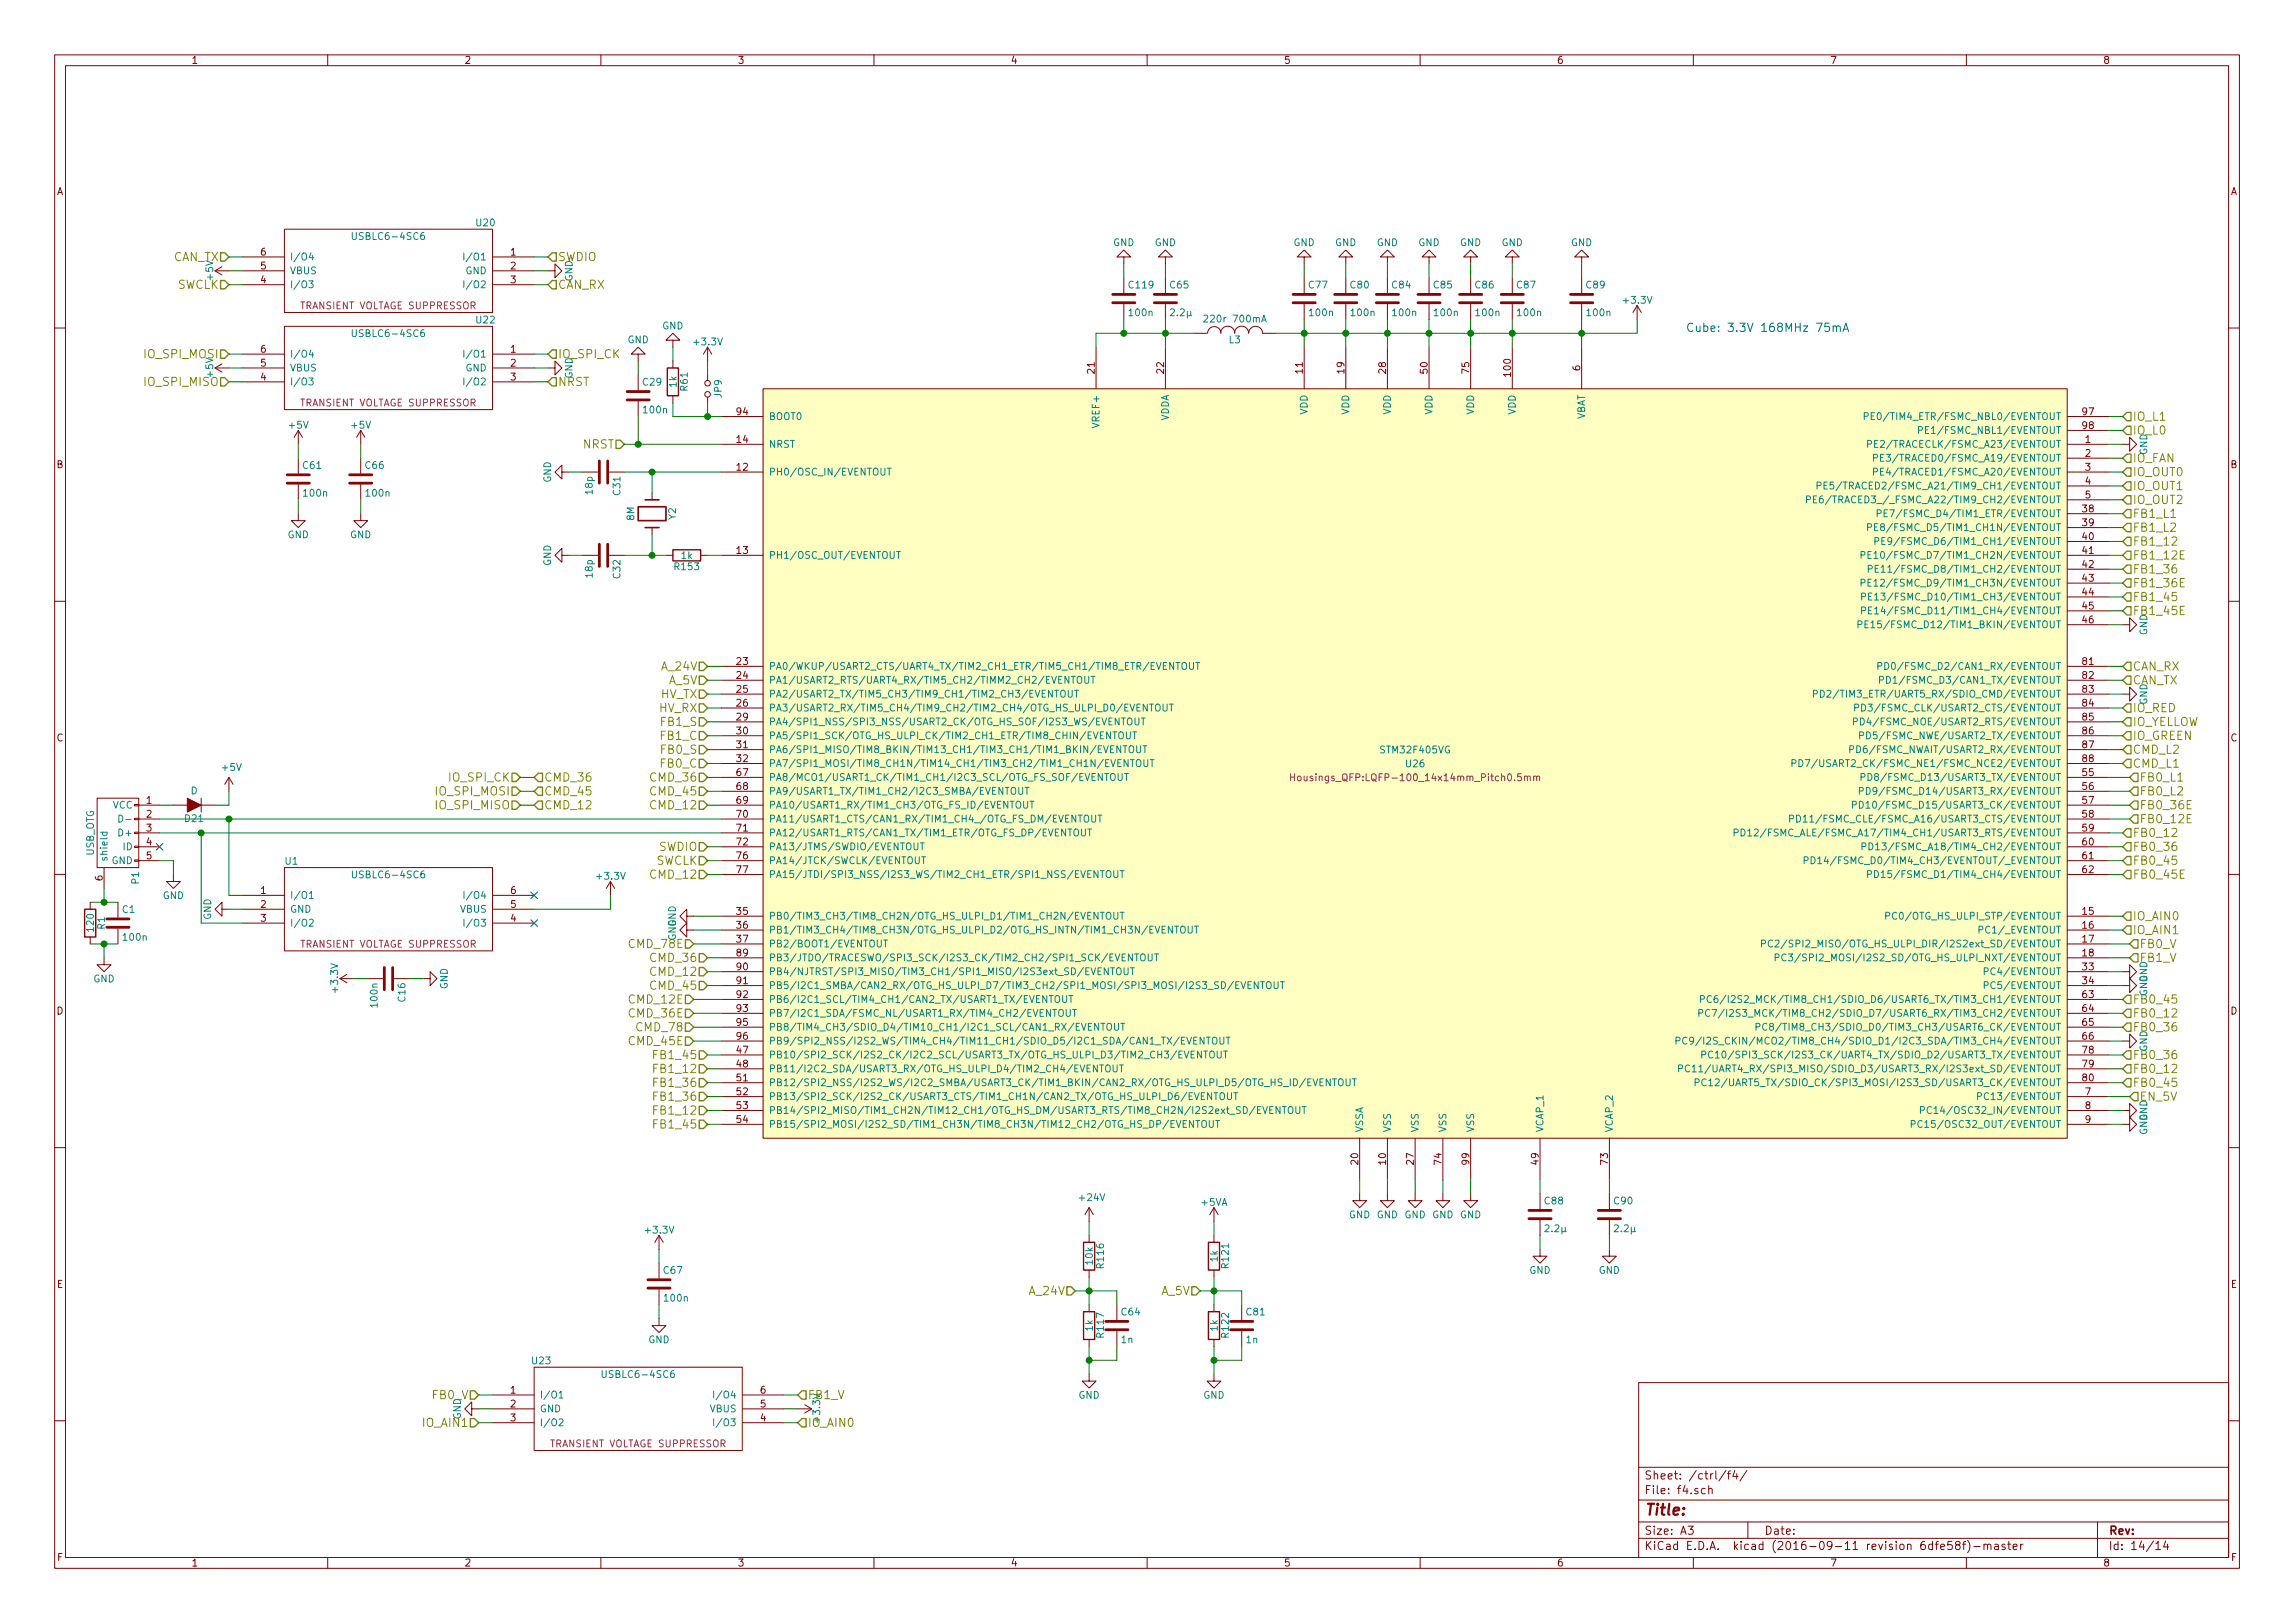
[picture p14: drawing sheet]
EESchema Schematic File Version 2
LIBS:transistors
LIBS:stm32
LIBS:conn
LIBS:power
LIBS:74xgxx
LIBS:74xx
LIBS:ac-dc
LIBS:actel
LIBS:adc-dac
LIBS:Altera
LIBS:analog_devices
LIBS:analog_switches
LIBS:atmel
LIBS:audio
LIBS:brooktre
LIBS:cmos_ieee
LIBS:cmos4000
LIBS:contrib
LIBS:cypress
LIBS:dc-dc
LIBS:device
LIBS:digital-audio
LIBS:diode
LIBS:display
LIBS:dsp
LIBS:elec-unifil
LIBS:ESD_Protection
LIBS:ftdi
LIBS:gennum
LIBS:graphic
LIBS:hc11
LIBS:intel
LIBS:interface
LIBS:ir
LIBS:Lattice
LIBS:linear
LIBS:logo
LIBS:maxim
LIBS:memory
LIBS:microchip_dspic33dsc
LIBS:microchip_pic10mcu
LIBS:microchip_pic12mcu
LIBS:microchip_pic16mcu
LIBS:microchip_pic18mcu
LIBS:microchip_pic32mcu
LIBS:microchip
LIBS:microcontrollers
LIBS:motor_drivers
LIBS:motorola
LIBS:msp430
LIBS:nordicsemi
LIBS:nxp_armmcu
LIBS:onsemi
LIBS:opto
LIBS:Oscillators
LIBS:philips
LIBS:Power_Management
LIBS:powerint
LIBS:pspice
LIBS:references
LIBS:regul
LIBS:relays
LIBS:rfcom
LIBS:sensors
LIBS:silabs
LIBS:siliconi
LIBS:stm8
LIBS:supertex
LIBS:switches
LIBS:texas
LIBS:transf
LIBS:ttl_ieee
LIBS:valves
LIBS:video
LIBS:Xicor
LIBS:xilinx
LIBS:Zilog
LIBS:stmbl_4.0-cache
EELAYER 25 0
EELAYER END
$Descr A3 16535 11693
encoding utf-8
Sheet 14 14
Title ""
Date ""
Rev ""
Comp ""
Comment1 ""
Comment2 ""
Comment3 ""
Comment4 ""
$EndDescr
$Comp
L STM32F405VG U26
U 1 1
P 10200 5500
F 0 "U26" H 10200 5500 50  0000 C CNN
F 1 "STM32F405VG" H 10200 5600 50  0000 C CNN
F 2 "Housings_QFP:LQFP-100_14x14mm_Pitch0.5mm" H 10200 5400 50  0000 C CNN
F 3 "" H 10200 5500 50  0000 C CNN
	1    10200 5500
	1    0    0    -1  
$EndComp
Text HLabel 5100 6300 0    60   Input ~ 0
CMD_12
Text HLabel 3750 5800 0    60   Input ~ 0
IO_SPI_MISO
Text HLabel 5100 5800 0    60   Input ~ 0
CMD_12
Text HLabel 5100 5600 0    60   Input ~ 0
CMD_36
Text HLabel 3750 5600 0    60   Input ~ 0
IO_SPI_CK
Text HLabel 3750 5700 0    60   Input ~ 0
IO_SPI_MOSI
Text HLabel 5100 5700 0    60   Input ~ 0
CMD_45
Text HLabel 15300 7300 2    60   Input ~ 0
FB0_12
Text HLabel 15300 6100 2    60   Input ~ 0
FB0_36
Text HLabel 15300 7600 2    60   Input ~ 0
FB0_36
Text HLabel 15300 7400 2    60   Input ~ 0
FB0_36
Text HLabel 15300 7200 2    60   Input ~ 0
FB0_45
Text HLabel 15300 7800 2    60   Input ~ 0
FB0_45
Text HLabel 5100 8000 0    60   Input ~ 0
FB1_12
Text HLabel 5100 7700 0    60   Input ~ 0
FB1_12
Text HLabel 5100 7800 0    60   Input ~ 0
FB1_36
Text HLabel 5100 7900 0    60   Input ~ 0
FB1_36
Text HLabel 5100 8100 0    60   Input ~ 0
FB1_45
Text HLabel 5100 7600 0    60   Input ~ 0
FB1_45
Text HLabel 5100 5000 0    60   Input ~ 0
HV_TX
Text HLabel 5100 5100 0    60   Input ~ 0
HV_RX
$Comp
L Crystal Y2
U 1 1
P 4700 3700
F 0 "Y2" H 4700 3850 50  0000 C CNN
F 1 "8M" H 4700 3550 50  0000 C CNN
F 2 "stmbl:Crystal_SMD_0603_4Pads" H 4700 3700 60  0001 C CNN
F 3 "" H 4700 3700 60  0000 C CNN
	1    4700 3700
	0    1    1    0   
$EndComp
$Comp
L C C31
U 1 1
P 4350 3400
F 0 "C31" H 4375 3500 50  0000 L CNN
F 1 "18p" H 4375 3300 50  0000 L CNN
F 2 "stmbl:C_0603" H 4388 3250 30  0001 C CNN
F 3 "" H 4350 3400 60  0000 C CNN
	1    4350 3400
	0    1    1    0   
$EndComp
$Comp
L C C32
U 1 1
P 4350 4000
F 0 "C32" H 4375 4100 50  0000 L CNN
F 1 "18p" H 4375 3900 50  0000 L CNN
F 2 "stmbl:C_0603" H 4388 3850 30  0001 C CNN
F 3 "" H 4350 4000 60  0000 C CNN
	1    4350 4000
	0    1    1    0   
$EndComp
$Comp
L GND #PWR0176
U 1 1
P 4100 4000
F 0 "#PWR0176" H 4100 3750 50  0001 C CNN
F 1 "GND" H 4100 3850 50  0000 C CNN
F 2 "" H 4100 4000 60  0000 C CNN
F 3 "" H 4100 4000 60  0000 C CNN
	1    4100 4000
	0    1    1    0   
$EndComp
$Comp
L GND #PWR0177
U 1 1
P 4100 3400
F 0 "#PWR0177" H 4100 3150 50  0001 C CNN
F 1 "GND" H 4100 3250 50  0000 C CNN
F 2 "" H 4100 3400 60  0000 C CNN
F 3 "" H 4100 3400 60  0000 C CNN
	1    4100 3400
	0    1    1    0   
$EndComp
$Comp
L C C90
U 1 1
P 11600 8750
F 0 "C90" H 11625 8850 50  0000 L CNN
F 1 "2.2µ" H 11625 8650 50  0000 L CNN
F 2 "stmbl:C_0603" H 11638 8600 30  0001 C CNN
F 3 "" H 11600 8750 60  0000 C CNN
	1    11600 8750
	1    0    0    -1  
$EndComp
$Comp
L C C88
U 1 1
P 11100 8750
F 0 "C88" H 11125 8850 50  0000 L CNN
F 1 "2.2µ" H 11125 8650 50  0000 L CNN
F 2 "stmbl:C_0603" H 11138 8600 30  0001 C CNN
F 3 "" H 11100 8750 60  0000 C CNN
	1    11100 8750
	1    0    0    -1  
$EndComp
$Comp
L GND #PWR0178
U 1 1
P 10600 8600
F 0 "#PWR0178" H 10600 8350 50  0001 C CNN
F 1 "GND" H 10600 8450 50  0000 C CNN
F 2 "" H 10600 8600 60  0000 C CNN
F 3 "" H 10600 8600 60  0000 C CNN
	1    10600 8600
	1    0    0    -1  
$EndComp
$Comp
L GND #PWR0179
U 1 1
P 10400 8600
F 0 "#PWR0179" H 10400 8350 50  0001 C CNN
F 1 "GND" H 10400 8450 50  0000 C CNN
F 2 "" H 10400 8600 60  0000 C CNN
F 3 "" H 10400 8600 60  0000 C CNN
	1    10400 8600
	1    0    0    -1  
$EndComp
$Comp
L GND #PWR0180
U 1 1
P 10200 8600
F 0 "#PWR0180" H 10200 8350 50  0001 C CNN
F 1 "GND" H 10200 8450 50  0000 C CNN
F 2 "" H 10200 8600 60  0000 C CNN
F 3 "" H 10200 8600 60  0000 C CNN
	1    10200 8600
	1    0    0    -1  
$EndComp
$Comp
L GND #PWR0181
U 1 1
P 10000 8600
F 0 "#PWR0181" H 10000 8350 50  0001 C CNN
F 1 "GND" H 10000 8450 50  0000 C CNN
F 2 "" H 10000 8600 60  0000 C CNN
F 3 "" H 10000 8600 60  0000 C CNN
	1    10000 8600
	1    0    0    -1  
$EndComp
$Comp
L GND #PWR0182
U 1 1
P 9800 8600
F 0 "#PWR0182" H 9800 8350 50  0001 C CNN
F 1 "GND" H 9800 8450 50  0000 C CNN
F 2 "" H 9800 8600 60  0000 C CNN
F 3 "" H 9800 8600 60  0000 C CNN
	1    9800 8600
	1    0    0    -1  
$EndComp
$Comp
L GND #PWR0183
U 1 1
P 11100 9000
F 0 "#PWR0183" H 11100 8750 50  0001 C CNN
F 1 "GND" H 11100 8850 50  0000 C CNN
F 2 "" H 11100 9000 60  0000 C CNN
F 3 "" H 11100 9000 60  0000 C CNN
	1    11100 9000
	1    0    0    -1  
$EndComp
$Comp
L GND #PWR0184
U 1 1
P 11600 9000
F 0 "#PWR0184" H 11600 8750 50  0001 C CNN
F 1 "GND" H 11600 8850 50  0000 C CNN
F 2 "" H 11600 9000 60  0000 C CNN
F 3 "" H 11600 9000 60  0000 C CNN
	1    11600 9000
	1    0    0    -1  
$EndComp
$Comp
L C C89
U 1 1
P 11400 2150
F 0 "C89" H 11425 2250 50  0000 L CNN
F 1 "100n" H 11425 2050 50  0000 L CNN
F 2 "stmbl:C_0603" H 11438 2000 30  0001 C CNN
F 3 "" H 11400 2150 60  0000 C CNN
	1    11400 2150
	1    0    0    -1  
$EndComp
$Comp
L C C87
U 1 1
P 10900 2150
F 0 "C87" H 10925 2250 50  0000 L CNN
F 1 "100n" H 10925 2050 50  0000 L CNN
F 2 "stmbl:C_0603" H 10938 2000 30  0001 C CNN
F 3 "" H 10900 2150 60  0000 C CNN
	1    10900 2150
	1    0    0    -1  
$EndComp
$Comp
L C C86
U 1 1
P 10600 2150
F 0 "C86" H 10625 2250 50  0000 L CNN
F 1 "100n" H 10625 2050 50  0000 L CNN
F 2 "stmbl:C_0603" H 10638 2000 30  0001 C CNN
F 3 "" H 10600 2150 60  0000 C CNN
	1    10600 2150
	1    0    0    -1  
$EndComp
$Comp
L C C85
U 1 1
P 10300 2150
F 0 "C85" H 10325 2250 50  0000 L CNN
F 1 "100n" H 10325 2050 50  0000 L CNN
F 2 "stmbl:C_0603" H 10338 2000 30  0001 C CNN
F 3 "" H 10300 2150 60  0000 C CNN
	1    10300 2150
	1    0    0    -1  
$EndComp
$Comp
L C C84
U 1 1
P 10000 2150
F 0 "C84" H 10025 2250 50  0000 L CNN
F 1 "100n" H 10025 2050 50  0000 L CNN
F 2 "stmbl:C_0603" H 10038 2000 30  0001 C CNN
F 3 "" H 10000 2150 60  0000 C CNN
	1    10000 2150
	1    0    0    -1  
$EndComp
$Comp
L C C80
U 1 1
P 9700 2150
F 0 "C80" H 9725 2250 50  0000 L CNN
F 1 "100n" H 9725 2050 50  0000 L CNN
F 2 "stmbl:C_0603" H 9738 2000 30  0001 C CNN
F 3 "" H 9700 2150 60  0000 C CNN
	1    9700 2150
	1    0    0    -1  
$EndComp
$Comp
L C C77
U 1 1
P 9400 2150
F 0 "C77" H 9425 2250 50  0000 L CNN
F 1 "100n" H 9425 2050 50  0000 L CNN
F 2 "stmbl:C_0603" H 9438 2000 30  0001 C CNN
F 3 "" H 9400 2150 60  0000 C CNN
	1    9400 2150
	1    0    0    -1  
$EndComp
$Comp
L C C65
U 1 1
P 8400 2150
F 0 "C65" H 8425 2250 50  0000 L CNN
F 1 "2.2µ" H 8425 2050 50  0000 L CNN
F 2 "stmbl:C_0603" H 8438 2000 30  0001 C CNN
F 3 "" H 8400 2150 60  0000 C CNN
	1    8400 2150
	1    0    0    -1  
$EndComp
$Comp
L +3.3V #PWR0185
U 1 1
P 11800 2300
F 0 "#PWR0185" H 11800 2150 50  0001 C CNN
F 1 "+3.3V" H 11800 2440 50  0000 C CNN
F 2 "" H 11800 2300 60  0000 C CNN
F 3 "" H 11800 2300 60  0000 C CNN
	1    11800 2300
	1    0    0    -1  
$EndComp
$Comp
L GND #PWR0186
U 1 1
P 11400 1900
F 0 "#PWR0186" H 11400 1650 50  0001 C CNN
F 1 "GND" H 11400 1750 50  0000 C CNN
F 2 "" H 11400 1900 60  0000 C CNN
F 3 "" H 11400 1900 60  0000 C CNN
	1    11400 1900
	-1   0    0    1   
$EndComp
$Comp
L GND #PWR0187
U 1 1
P 10900 1900
F 0 "#PWR0187" H 10900 1650 50  0001 C CNN
F 1 "GND" H 10900 1750 50  0000 C CNN
F 2 "" H 10900 1900 60  0000 C CNN
F 3 "" H 10900 1900 60  0000 C CNN
	1    10900 1900
	-1   0    0    1   
$EndComp
$Comp
L GND #PWR0188
U 1 1
P 10600 1900
F 0 "#PWR0188" H 10600 1650 50  0001 C CNN
F 1 "GND" H 10600 1750 50  0000 C CNN
F 2 "" H 10600 1900 60  0000 C CNN
F 3 "" H 10600 1900 60  0000 C CNN
	1    10600 1900
	-1   0    0    1   
$EndComp
$Comp
L GND #PWR0189
U 1 1
P 10300 1900
F 0 "#PWR0189" H 10300 1650 50  0001 C CNN
F 1 "GND" H 10300 1750 50  0000 C CNN
F 2 "" H 10300 1900 60  0000 C CNN
F 3 "" H 10300 1900 60  0000 C CNN
	1    10300 1900
	-1   0    0    1   
$EndComp
$Comp
L GND #PWR0190
U 1 1
P 10000 1900
F 0 "#PWR0190" H 10000 1650 50  0001 C CNN
F 1 "GND" H 10000 1750 50  0000 C CNN
F 2 "" H 10000 1900 60  0000 C CNN
F 3 "" H 10000 1900 60  0000 C CNN
	1    10000 1900
	-1   0    0    1   
$EndComp
$Comp
L GND #PWR0191
U 1 1
P 9700 1900
F 0 "#PWR0191" H 9700 1650 50  0001 C CNN
F 1 "GND" H 9700 1750 50  0000 C CNN
F 2 "" H 9700 1900 60  0000 C CNN
F 3 "" H 9700 1900 60  0000 C CNN
	1    9700 1900
	-1   0    0    1   
$EndComp
$Comp
L GND #PWR0192
U 1 1
P 9400 1900
F 0 "#PWR0192" H 9400 1650 50  0001 C CNN
F 1 "GND" H 9400 1750 50  0000 C CNN
F 2 "" H 9400 1900 60  0000 C CNN
F 3 "" H 9400 1900 60  0000 C CNN
	1    9400 1900
	-1   0    0    1   
$EndComp
$Comp
L GND #PWR0193
U 1 1
P 8400 1900
F 0 "#PWR0193" H 8400 1650 50  0001 C CNN
F 1 "GND" H 8400 1750 50  0000 C CNN
F 2 "" H 8400 1900 60  0000 C CNN
F 3 "" H 8400 1900 60  0000 C CNN
	1    8400 1900
	-1   0    0    1   
$EndComp
$Comp
L INDUCTOR L3
U 1 1
P 8900 2400
F 0 "L3" V 8850 2400 50  0000 C CNN
F 1 "220r 700mA" V 9000 2400 50  0000 C CNN
F 2 "stmbl:R_0603" H 8900 2400 60  0001 C CNN
F 3 "" H 8900 2400 60  0000 C CNN
	1    8900 2400
	0    -1   -1   0   
$EndComp
$Comp
L C C29
U 1 1
P 4600 2850
F 0 "C29" H 4625 2950 50  0000 L CNN
F 1 "100n" H 4625 2750 50  0000 L CNN
F 2 "stmbl:C_0603" H 4638 2700 30  0001 C CNN
F 3 "" H 4600 2850 60  0000 C CNN
	1    4600 2850
	1    0    0    -1  
$EndComp
$Comp
L GND #PWR0194
U 1 1
P 4600 2600
F 0 "#PWR0194" H 4600 2350 50  0001 C CNN
F 1 "GND" H 4600 2450 50  0000 C CNN
F 2 "" H 4600 2600 60  0000 C CNN
F 3 "" H 4600 2600 60  0000 C CNN
	1    4600 2600
	-1   0    0    1   
$EndComp
Text HLabel 5100 6100 0    60   Input ~ 0
SWDIO
Text HLabel 5100 6200 0    60   Input ~ 0
SWCLK
Text HLabel 4500 3200 0    60   Input ~ 0
NRST
$Comp
L USB_OTG P1
U 1 1
P 850 6000
F 0 "P1" H 1175 5875 50  0000 C CNN
F 1 "USB_OTG" H 850 6200 50  0000 C CNN
F 2 "stmbl:USB_Micro-B_10103594-0001LF" V 800 5900 60  0001 C CNN
F 3 "" V 800 5900 60  0000 C CNN
	1    850  6000
	0    -1   1    0   
$EndComp
$Comp
L GND #PWR0195
U 1 1
P 750 6900
F 0 "#PWR0195" H 750 6650 50  0001 C CNN
F 1 "GND" H 750 6750 50  0000 C CNN
F 2 "" H 750 6900 60  0000 C CNN
F 3 "" H 750 6900 60  0000 C CNN
	1    750  6900
	1    0    0    -1  
$EndComp
$Comp
L GND #PWR0196
U 1 1
P 1250 6300
F 0 "#PWR0196" H 1250 6050 50  0001 C CNN
F 1 "GND" H 1250 6150 50  0000 C CNN
F 2 "" H 1250 6300 60  0000 C CNN
F 3 "" H 1250 6300 60  0000 C CNN
	1    1250 6300
	1    0    0    -1  
$EndComp
Text HLabel 5000 7400 0    60   Input ~ 0
CMD_78
Text HLabel 5000 7300 0    60   Input ~ 0
CMD_36E
Text HLabel 5000 7500 0    60   Input ~ 0
CMD_45E
Text HLabel 5000 6800 0    60   Input ~ 0
CMD_78E
Text HLabel 5000 7200 0    60   Input ~ 0
CMD_12E
Text HLabel 15350 5900 2    60   Input ~ 0
FB0_12E
Text HLabel 15350 5800 2    60   Input ~ 0
FB0_36E
Text HLabel 15300 6300 2    60   Input ~ 0
FB0_45E
Text HLabel 15300 4000 2    60   Input ~ 0
FB1_12E
Text HLabel 15300 4200 2    60   Input ~ 0
FB1_36E
Text HLabel 15300 4400 2    60   Input ~ 0
FB1_45E
Text HLabel 15300 5500 2    60   Input ~ 0
CMD_L1
Text HLabel 15300 5400 2    60   Input ~ 0
CMD_L2
Text HLabel 15350 5600 2    60   Input ~ 0
FB0_L1
Text HLabel 15350 5700 2    60   Input ~ 0
FB0_L2
Text HLabel 15300 3700 2    60   Input ~ 0
FB1_L1
Text HLabel 15300 3800 2    60   Input ~ 0
FB1_L2
Text HLabel 5100 5400 0    60   Input ~ 0
FB0_S
Text HLabel 5100 5200 0    60   Input ~ 0
FB1_S
Text HLabel 5100 5500 0    60   Input ~ 0
FB0_C
Text HLabel 15350 6800 2    60   Input ~ 0
FB0_V
Text HLabel 5100 5300 0    60   Input ~ 0
FB1_C
Text HLabel 15350 6900 2    60   Input ~ 0
FB1_V
Text HLabel 15300 3300 2    60   Input ~ 0
IO_FAN
Text HLabel 15300 3600 2    60   Input ~ 0
IO_OUT2
Text HLabel 15300 3400 2    60   Input ~ 0
IO_OUT0
Text HLabel 15300 3500 2    60   Input ~ 0
IO_OUT1
$Comp
L GND #PWR0197
U 1 1
P 1650 6550
F 0 "#PWR0197" H 1650 6300 50  0001 C CNN
F 1 "GND" H 1650 6400 50  0000 C CNN
F 2 "" H 1650 6550 60  0000 C CNN
F 3 "" H 1650 6550 60  0000 C CNN
	1    1650 6550
	0    1    1    0   
$EndComp
$Comp
L +3.3V #PWR0198
U 1 1
P 4400 6450
F 0 "#PWR0198" H 4400 6300 50  0001 C CNN
F 1 "+3.3V" H 4400 6590 50  0000 C CNN
F 2 "" H 4400 6450 60  0000 C CNN
F 3 "" H 4400 6450 60  0000 C CNN
	1    4400 6450
	1    0    0    -1  
$EndComp
$Comp
L USBLC6-4SC6 U1
U 1 1
P 2800 6550
F 0 "U1" H 2101 6898 50  0000 C CNN
F 1 "USBLC6-4SC6" H 2800 6800 50  0000 C CNN
F 2 "stmbl:SOT-23-6" H 2800 6550 60  0001 C CNN
F 3 "" H 2800 6550 60  0000 C CNN
F 4 "TRANSIENT VOLTAGE SUPPRESSOR" H 2800 6300 50  0000 C CNN "Description"
	1    2800 6550
	1    0    0    -1  
$EndComp
$Comp
L R R116
U 1 1
P 7850 9050
F 0 "R116" V 7930 9050 50  0000 C CNN
F 1 "10k" V 7850 9050 50  0000 C CNN
F 2 "stmbl:R_0603" V 7780 9050 30  0001 C CNN
F 3 "" H 7850 9050 30  0000 C CNN
	1    7850 9050
	1    0    0    -1  
$EndComp
$Comp
L R R117
U 1 1
P 7850 9550
F 0 "R117" V 7930 9550 50  0000 C CNN
F 1 "1k" V 7850 9550 50  0000 C CNN
F 2 "stmbl:R_0603" V 7780 9550 30  0001 C CNN
F 3 "" H 7850 9550 30  0000 C CNN
	1    7850 9550
	1    0    0    -1  
$EndComp
$Comp
L GND #PWR0199
U 1 1
P 7850 9900
F 0 "#PWR0199" H 7850 9650 50  0001 C CNN
F 1 "GND" H 7850 9750 50  0000 C CNN
F 2 "" H 7850 9900 60  0000 C CNN
F 3 "" H 7850 9900 60  0000 C CNN
	1    7850 9900
	1    0    0    -1  
$EndComp
$Comp
L R R121
U 1 1
P 8750 9050
F 0 "R121" V 8830 9050 50  0000 C CNN
F 1 "1k" V 8750 9050 50  0000 C CNN
F 2 "stmbl:R_0603" V 8680 9050 30  0001 C CNN
F 3 "" H 8750 9050 30  0000 C CNN
	1    8750 9050
	1    0    0    -1  
$EndComp
$Comp
L R R122
U 1 1
P 8750 9550
F 0 "R122" V 8830 9550 50  0000 C CNN
F 1 "1k" V 8750 9550 50  0000 C CNN
F 2 "stmbl:R_0603" V 8680 9550 30  0001 C CNN
F 3 "" H 8750 9550 30  0000 C CNN
	1    8750 9550
	1    0    0    -1  
$EndComp
$Comp
L GND #PWR0200
U 1 1
P 8750 9900
F 0 "#PWR0200" H 8750 9650 50  0001 C CNN
F 1 "GND" H 8750 9750 50  0000 C CNN
F 2 "" H 8750 9900 60  0000 C CNN
F 3 "" H 8750 9900 60  0000 C CNN
	1    8750 9900
	1    0    0    -1  
$EndComp
Text HLabel 8650 9300 0    60   Input ~ 0
A_5V
$Comp
L C C81
U 1 1
P 8950 9550
F 0 "C81" H 8975 9650 50  0000 L CNN
F 1 "1n" H 8975 9450 50  0000 L CNN
F 2 "stmbl:C_0603" H 8988 9400 30  0001 C CNN
F 3 "" H 8950 9550 60  0000 C CNN
	1    8950 9550
	1    0    0    -1  
$EndComp
$Comp
L C C64
U 1 1
P 8050 9550
F 0 "C64" H 8075 9650 50  0000 L CNN
F 1 "1n" H 8075 9450 50  0000 L CNN
F 2 "stmbl:C_0603" H 8088 9400 30  0001 C CNN
F 3 "" H 8050 9550 60  0000 C CNN
	1    8050 9550
	1    0    0    -1  
$EndComp
$Comp
L R R61
U 1 1
P 4850 2750
F 0 "R61" V 4930 2750 50  0000 C CNN
F 1 "1k" V 4850 2750 50  0000 C CNN
F 2 "stmbl:R_0603" V 4780 2750 30  0001 C CNN
F 3 "" H 4850 2750 30  0000 C CNN
	1    4850 2750
	1    0    0    -1  
$EndComp
$Comp
L GND #PWR0201
U 1 1
P 4850 2500
F 0 "#PWR0201" H 4850 2250 50  0001 C CNN
F 1 "GND" H 4850 2350 50  0000 C CNN
F 2 "" H 4850 2500 60  0000 C CNN
F 3 "" H 4850 2500 60  0000 C CNN
	1    4850 2500
	-1   0    0    1   
$EndComp
$Comp
L Jumper_NO_Small JP9
U 1 1
P 5100 2800
F 0 "JP9" H 5100 2880 50  0000 C CNN
F 1 "Jumper_NO_Small" H 5110 2740 50  0001 C CNN
F 2 "stmbl:SOLDER_JUMPER" H 5100 2800 60  0001 C CNN
F 3 "" H 5100 2800 60  0000 C CNN
	1    5100 2800
	0    1    1    0   
$EndComp
$Comp
L +3.3V #PWR0202
U 1 1
P 5100 2600
F 0 "#PWR0202" H 5100 2450 50  0001 C CNN
F 1 "+3.3V" H 5100 2740 50  0000 C CNN
F 2 "" H 5100 2600 60  0000 C CNN
F 3 "" H 5100 2600 60  0000 C CNN
	1    5100 2600
	1    0    0    -1  
$EndComp
$Comp
L GND #PWR0203
U 1 1
P 3050 7050
F 0 "#PWR0203" H 3050 6800 50  0001 C CNN
F 1 "GND" H 3050 6900 50  0000 C CNN
F 2 "" H 3050 7050 60  0000 C CNN
F 3 "" H 3050 7050 60  0000 C CNN
	1    3050 7050
	0    -1   1    0   
$EndComp
$Comp
L +3.3V #PWR0204
U 1 1
P 2550 7050
F 0 "#PWR0204" H 2550 6900 50  0001 C CNN
F 1 "+3.3V" H 2550 7190 50  0000 C CNN
F 2 "" H 2550 7050 60  0000 C CNN
F 3 "" H 2550 7050 60  0000 C CNN
	1    2550 7050
	0    -1   1    0   
$EndComp
$Comp
L C C16
U 1 1
P 2800 7050
F 0 "C16" H 2825 7150 50  0000 L CNN
F 1 "100n" H 2825 6950 50  0000 L CNN
F 2 "stmbl:C_0603" H 2838 6900 30  0001 C CNN
F 3 "" H 2800 7050 60  0000 C CNN
	1    2800 7050
	0    1    1    0   
$EndComp
Text HLabel 15300 4900 2    60   Input ~ 0
CAN_TX
Text HLabel 15300 4800 2    60   Input ~ 0
CAN_RX
Wire Wire Line
	5100 6300 5200 6300
Wire Wire Line
	5100 7000 5200 7000
Wire Wire Line
	15200 3900 15300 3900
Wire Wire Line
	15200 4100 15300 4100
Wire Wire Line
	5100 7700 5200 7700
Wire Wire Line
	5100 7800 5200 7800
Wire Wire Line
	15200 6000 15300 6000
Wire Wire Line
	15200 6100 15300 6100
Wire Wire Line
	15200 7200 15300 7200
Wire Wire Line
	15200 7300 15300 7300
Wire Wire Line
	15200 7400 15300 7400
Wire Wire Line
	15200 7600 15300 7600
Wire Wire Line
	15200 7700 15300 7700
Wire Wire Line
	15200 7800 15300 7800
Wire Wire Line
	5100 8100 5200 8100
Wire Wire Line
	5100 8000 5200 8000
Wire Wire Line
	5100 7900 5200 7900
Wire Wire Line
	5000 7500 5200 7500
Wire Wire Line
	5000 7400 5200 7400
Wire Wire Line
	5100 7100 5200 7100
Wire Wire Line
	5100 6900 5200 6900
Wire Wire Line
	5100 5600 5200 5600
Wire Wire Line
	5100 5100 5200 5100
Wire Wire Line
	5100 5000 5200 5000
Wire Wire Line
	4500 3400 5200 3400
Wire Wire Line
	4500 4000 4800 4000
Wire Wire Line
	4700 4000 4700 3850
Connection ~ 4700 4000
Wire Wire Line
	4700 3550 4700 3400
Connection ~ 4700 3400
Wire Wire Line
	4200 3400 4100 3400
Wire Wire Line
	4200 4000 4100 4000
Wire Wire Line
	11600 8500 11600 8600
Wire Wire Line
	11100 8500 11100 8600
Wire Wire Line
	11600 8900 11600 9000
Wire Wire Line
	11100 8900 11100 9000
Wire Wire Line
	10600 8500 10600 8600
Wire Wire Line
	10400 8500 10400 8600
Wire Wire Line
	10200 8500 10200 8600
Wire Wire Line
	10000 8500 10000 8600
Wire Wire Line
	9800 8500 9800 8600
Wire Wire Line
	11400 2300 11400 2500
Wire Wire Line
	10900 2300 10900 2500
Wire Wire Line
	10600 2300 10600 2500
Wire Wire Line
	10300 2300 10300 2500
Wire Wire Line
	10000 2300 10000 2500
Wire Wire Line
	9700 2300 9700 2500
Wire Wire Line
	9400 2300 9400 2500
Wire Wire Line
	9200 2400 11800 2400
Connection ~ 9700 2400
Connection ~ 9400 2400
Connection ~ 10000 2400
Connection ~ 10300 2400
Connection ~ 10600 2400
Connection ~ 10900 2400
Connection ~ 11400 2400
Wire Wire Line
	11400 2000 11400 1900
Wire Wire Line
	10900 2000 10900 1900
Wire Wire Line
	10600 2000 10600 1900
Wire Wire Line
	10300 2000 10300 1900
Wire Wire Line
	10000 2000 10000 1900
Wire Wire Line
	9700 2000 9700 1900
Wire Wire Line
	9400 2000 9400 1900
Wire Wire Line
	8400 2300 8400 2500
Wire Wire Line
	8400 2000 8400 1900
Wire Wire Line
	7900 2500 7900 2400
Wire Wire Line
	7900 2400 8600 2400
Connection ~ 8400 2400
Wire Wire Line
	11800 2400 11800 2300
Wire Wire Line
	4600 2700 4600 2600
Wire Wire Line
	4500 3200 5200 3200
Wire Wire Line
	4600 3200 4600 3000
Connection ~ 4600 3200
Wire Wire Line
	5100 6100 5200 6100
Wire Wire Line
	5100 6200 5200 6200
Wire Wire Line
	750  6400 750  6500
Wire Wire Line
	1150 6200 1250 6200
Wire Wire Line
	1250 6200 1250 6300
Wire Wire Line
	7850 8800 7850 8900
Wire Wire Line
	7850 9200 7850 9400
Wire Wire Line
	7850 9700 7850 9900
Wire Wire Line
	8750 8800 8750 8900
Wire Wire Line
	8750 9200 8750 9400
Wire Wire Line
	8750 9700 8750 9900
Wire Wire Line
	8650 9300 8950 9300
Connection ~ 8750 9300
Wire Wire Line
	7750 9300 8050 9300
Connection ~ 7850 9300
Wire Wire Line
	8950 9300 8950 9400
Wire Wire Line
	8950 9700 8950 9800
Wire Wire Line
	8950 9800 8750 9800
Connection ~ 8750 9800
Wire Wire Line
	8050 9300 8050 9400
Wire Wire Line
	7850 9800 8050 9800
Wire Wire Line
	8050 9800 8050 9700
Connection ~ 7850 9800
Wire Wire Line
	4850 2500 4850 2600
Wire Wire Line
	4850 2900 4850 3000
Wire Wire Line
	4850 3000 5200 3000
Wire Wire Line
	5100 2900 5100 3000
Connection ~ 5100 3000
Wire Wire Line
	5100 2600 5100 2700
Wire Wire Line
	1150 6000 5200 6000
Wire Wire Line
	1650 6550 1750 6550
Wire Wire Line
	3850 6550 4400 6550
Wire Wire Line
	3050 7050 2950 7050
Wire Wire Line
	2650 7050 2550 7050
Wire Wire Line
	4400 6550 4400 6450
Wire Wire Line
	5200 7600 5100 7600
Wire Wire Line
	5100 5700 5200 5700
Wire Wire Line
	5100 5800 5200 5800
$Comp
L +5V #PWR0205
U 1 1
P 1650 5700
F 0 "#PWR0205" H 1650 5550 50  0001 C CNN
F 1 "+5V" H 1668 5874 50  0000 C CNN
F 2 "" H 1650 5700 50  0000 C CNN
F 3 "" H 1650 5700 50  0000 C CNN
	1    1650 5700
	1    0    0    -1  
$EndComp
Wire Wire Line
	1150 5800 1250 5800
Wire Wire Line
	1550 5800 1650 5800
Wire Wire Line
	1650 5800 1650 5700
Text Notes 12150 2400 0    60   ~ 0
Cube: 3.3V 168MHz 75mA
Text HLabel 15300 6600 2    60   Input ~ 0
IO_AIN0
Text HLabel 15300 6700 2    60   Input ~ 0
IO_AIN1
$Comp
L C C119
U 1 1
P 8100 2150
F 0 "C119" H 8125 2250 50  0000 L CNN
F 1 "100n" H 8125 2050 50  0000 L CNN
F 2 "stmbl:C_0603" H 8138 2000 30  0001 C CNN
F 3 "" H 8100 2150 60  0000 C CNN
	1    8100 2150
	1    0    0    -1  
$EndComp
Wire Wire Line
	8100 2300 8100 2400
Connection ~ 8100 2400
Wire Wire Line
	8100 1900 8100 2000
$Comp
L GND #PWR0206
U 1 1
P 8100 1900
F 0 "#PWR0206" H 8100 1650 50  0001 C CNN
F 1 "GND" H 8100 1750 50  0000 C CNN
F 2 "" H 8100 1900 60  0000 C CNN
F 3 "" H 8100 1900 60  0000 C CNN
	1    8100 1900
	-1   0    0    1   
$EndComp
Text HLabel 15350 7900 2    60   Input ~ 0
EN_5V
Text HLabel 3450 10050 0    60   Input ~ 0
FB0_V
Text HLabel 5750 10050 2    60   Input ~ 0
FB1_V
Text HLabel 5100 7000 0    60   Input ~ 0
CMD_12
Text HLabel 5100 6900 0    60   Input ~ 0
CMD_36
Text HLabel 5100 7100 0    60   Input ~ 0
CMD_45
Text HLabel 3850 5600 2    60   Input ~ 0
CMD_36
Text HLabel 3850 5700 2    60   Input ~ 0
CMD_45
Text HLabel 3850 5800 2    60   Input ~ 0
CMD_12
Wire Wire Line
	3850 5800 3750 5800
Wire Wire Line
	3750 5700 3850 5700
Wire Wire Line
	3850 5600 3750 5600
Text HLabel 15300 3900 2    60   Input ~ 0
FB1_12
Text HLabel 15300 4100 2    60   Input ~ 0
FB1_36
Text HLabel 15300 4300 2    60   Input ~ 0
FB1_45
Wire Wire Line
	15300 4300 15200 4300
Text HLabel 15300 7700 2    60   Input ~ 0
FB0_12
Text HLabel 15300 6000 2    60   Input ~ 0
FB0_12
Text HLabel 15300 6200 2    60   Input ~ 0
FB0_45
Wire Wire Line
	15300 6200 15200 6200
Wire Wire Line
	15300 6300 15200 6300
Wire Wire Line
	15300 4400 15200 4400
Connection ~ 1650 5900
Wire Wire Line
	1150 5900 5200 5900
Text HLabel 15300 3100 2    60   Input ~ 0
IO_L0
Text HLabel 15300 3000 2    60   Input ~ 0
IO_L1
Text HLabel 15300 5300 2    60   Input ~ 0
IO_GREEN
Text HLabel 15300 5200 2    60   Input ~ 0
IO_YELLOW
Text HLabel 15300 5100 2    60   Input ~ 0
IO_RED
$Comp
L D D21
U 1 1
P 1400 5800
F 0 "D21" H 1400 5900 50  0000 C CNN
F 1 "D" H 1400 5700 50  0000 C CNN
F 2 "stmbl:SMA_Standard" H 1400 5800 50  0001 C CNN
F 3 "" H 1400 5800 50  0000 C CNN
	1    1400 5800
	-1   0    0    1   
$EndComp
Connection ~ 750  6500
Wire Wire Line
	650  6500 850  6500
Connection ~ 750  6800
Wire Wire Line
	750  6900 750  6800
Wire Wire Line
	650  6800 850  6800
$Comp
L C C1
U 1 1
P 850 6650
F 0 "C1" H 875 6750 50  0000 L CNN
F 1 "100n" H 875 6550 50  0000 L CNN
F 2 "stmbl:C_0603" H 888 6500 30  0001 C CNN
F 3 "" H 850 6650 60  0000 C CNN
	1    850  6650
	1    0    0    -1  
$EndComp
$Comp
L R R1
U 1 1
P 650 6650
F 0 "R1" V 730 6650 50  0000 C CNN
F 1 "120" V 650 6650 50  0000 C CNN
F 2 "stmbl:R_0603" V 580 6650 30  0001 C CNN
F 3 "" H 650 6650 30  0000 C CNN
	1    650  6650
	1    0    0    -1  
$EndComp
$Comp
L USBLC6-4SC6 U23
U 1 1
P 4600 10150
F 0 "U23" H 3901 10498 50  0000 C CNN
F 1 "USBLC6-4SC6" H 4600 10400 50  0000 C CNN
F 2 "stmbl:SOT-23-6" H 4600 10150 60  0001 C CNN
F 3 "" H 4600 10150 60  0000 C CNN
F 4 "TRANSIENT VOLTAGE SUPPRESSOR" H 4600 9900 50  0000 C CNN "Description"
	1    4600 10150
	1    0    0    -1  
$EndComp
$Comp
L USBLC6-4SC6 U20
U 1 1
P 2800 1950
F 0 "U20" H 2101 2298 50  0000 C CNN
F 1 "USBLC6-4SC6" H 2800 2200 50  0000 C CNN
F 2 "stmbl:SOT-23-6" H 2800 1950 60  0001 C CNN
F 3 "" H 2800 1950 60  0000 C CNN
F 4 "TRANSIENT VOLTAGE SUPPRESSOR" H 2800 1700 50  0000 C CNN "Description"
	1    2800 1950
	-1   0    0    -1  
$EndComp
$Comp
L USBLC6-4SC6 U22
U 1 1
P 2800 2650
F 0 "U22" H 2101 2998 50  0000 C CNN
F 1 "USBLC6-4SC6" H 2800 2900 50  0000 C CNN
F 2 "stmbl:SOT-23-6" H 2800 2650 60  0001 C CNN
F 3 "" H 2800 2650 60  0000 C CNN
F 4 "TRANSIENT VOLTAGE SUPPRESSOR" H 2800 2400 50  0000 C CNN "Description"
	1    2800 2650
	-1   0    0    -1  
$EndComp
$Comp
L C C61
U 1 1
P 2150 3450
F 0 "C61" H 2175 3550 50  0000 L CNN
F 1 "100n" H 2175 3350 50  0000 L CNN
F 2 "stmbl:C_0603" H 2188 3300 30  0001 C CNN
F 3 "" H 2150 3450 60  0000 C CNN
	1    2150 3450
	1    0    0    -1  
$EndComp
$Comp
L C C66
U 1 1
P 2600 3450
F 0 "C66" H 2625 3550 50  0000 L CNN
F 1 "100n" H 2625 3350 50  0000 L CNN
F 2 "stmbl:C_0603" H 2638 3300 30  0001 C CNN
F 3 "" H 2600 3450 60  0000 C CNN
	1    2600 3450
	1    0    0    -1  
$EndComp
$Comp
L C C67
U 1 1
P 4750 9250
F 0 "C67" H 4775 9350 50  0000 L CNN
F 1 "100n" H 4775 9150 50  0000 L CNN
F 2 "stmbl:C_0603" H 4788 9100 30  0001 C CNN
F 3 "" H 4750 9250 60  0000 C CNN
	1    4750 9250
	1    0    0    -1  
$EndComp
$Comp
L GND #PWR0207
U 1 1
P 3450 10150
F 0 "#PWR0207" H 3450 9900 50  0001 C CNN
F 1 "GND" H 3450 10000 50  0000 C CNN
F 2 "" H 3450 10150 60  0000 C CNN
F 3 "" H 3450 10150 60  0000 C CNN
	1    3450 10150
	0    1    1    0   
$EndComp
$Comp
L GND #PWR0208
U 1 1
P 3950 1950
F 0 "#PWR0208" H 3950 1700 50  0001 C CNN
F 1 "GND" H 3950 1800 50  0000 C CNN
F 2 "" H 3950 1950 60  0000 C CNN
F 3 "" H 3950 1950 60  0000 C CNN
	1    3950 1950
	0    -1   -1   0   
$EndComp
$Comp
L GND #PWR0209
U 1 1
P 3950 2650
F 0 "#PWR0209" H 3950 2400 50  0001 C CNN
F 1 "GND" H 3950 2500 50  0000 C CNN
F 2 "" H 3950 2650 60  0000 C CNN
F 3 "" H 3950 2650 60  0000 C CNN
	1    3950 2650
	0    -1   -1   0   
$EndComp
$Comp
L GND #PWR0210
U 1 1
P 4750 9500
F 0 "#PWR0210" H 4750 9250 50  0001 C CNN
F 1 "GND" H 4750 9350 50  0000 C CNN
F 2 "" H 4750 9500 60  0000 C CNN
F 3 "" H 4750 9500 60  0000 C CNN
	1    4750 9500
	1    0    0    -1  
$EndComp
$Comp
L GND #PWR0211
U 1 1
P 2600 3700
F 0 "#PWR0211" H 2600 3450 50  0001 C CNN
F 1 "GND" H 2600 3550 50  0000 C CNN
F 2 "" H 2600 3700 60  0000 C CNN
F 3 "" H 2600 3700 60  0000 C CNN
	1    2600 3700
	1    0    0    -1  
$EndComp
$Comp
L GND #PWR0212
U 1 1
P 2150 3700
F 0 "#PWR0212" H 2150 3450 50  0001 C CNN
F 1 "GND" H 2150 3550 50  0000 C CNN
F 2 "" H 2150 3700 60  0000 C CNN
F 3 "" H 2150 3700 60  0000 C CNN
	1    2150 3700
	1    0    0    -1  
$EndComp
$Comp
L +3.3V #PWR0213
U 1 1
P 5750 10150
F 0 "#PWR0213" H 5750 10000 50  0001 C CNN
F 1 "+3.3V" H 5750 10290 50  0000 C CNN
F 2 "" H 5750 10150 60  0000 C CNN
F 3 "" H 5750 10150 60  0000 C CNN
	1    5750 10150
	0    1    1    0   
$EndComp
Wire Wire Line
	3450 10150 3550 10150
Wire Wire Line
	1650 1950 1750 1950
Wire Wire Line
	1650 2650 1750 2650
Wire Wire Line
	3850 2650 3950 2650
Wire Wire Line
	3850 1950 3950 1950
Wire Wire Line
	5650 10150 5750 10150
Wire Wire Line
	2150 3600 2150 3700
Wire Wire Line
	2600 3600 2600 3700
Wire Wire Line
	4750 9400 4750 9500
$Comp
L +3.3V #PWR0214
U 1 1
P 4750 9000
F 0 "#PWR0214" H 4750 8850 50  0001 C CNN
F 1 "+3.3V" H 4750 9140 50  0000 C CNN
F 2 "" H 4750 9000 60  0000 C CNN
F 3 "" H 4750 9000 60  0000 C CNN
	1    4750 9000
	1    0    0    -1  
$EndComp
Wire Wire Line
	2150 3200 2150 3300
Wire Wire Line
	2600 3200 2600 3300
Wire Wire Line
	4750 9000 4750 9100
Text HLabel 3950 1850 2    60   Input ~ 0
SWDIO
Text HLabel 1650 2050 0    60   Input ~ 0
SWCLK
Text HLabel 3950 2550 2    60   Input ~ 0
IO_SPI_CK
Text HLabel 1650 2550 0    60   Input ~ 0
IO_SPI_MOSI
Text HLabel 1650 2750 0    60   Input ~ 0
IO_SPI_MISO
Text HLabel 3950 2050 2    60   Input ~ 0
CAN_RX
Text HLabel 1650 1850 0    60   Input ~ 0
CAN_TX
Text HLabel 3950 2750 2    60   Input ~ 0
NRST
Text HLabel 5750 10250 2    60   Input ~ 0
IO_AIN0
Text HLabel 3450 10250 0    60   Input ~ 0
IO_AIN1
Wire Wire Line
	3550 10050 3450 10050
Wire Wire Line
	3550 10250 3450 10250
Wire Wire Line
	5750 10050 5650 10050
Wire Wire Line
	5750 10250 5650 10250
Wire Wire Line
	3950 2750 3850 2750
Wire Wire Line
	3950 2550 3850 2550
Wire Wire Line
	1750 2550 1650 2550
Wire Wire Line
	1650 2750 1750 2750
Wire Wire Line
	1650 1850 1750 1850
Wire Wire Line
	1750 2050 1650 2050
Wire Wire Line
	3950 1850 3850 1850
Wire Wire Line
	3850 2050 3950 2050
Wire Wire Line
	15300 4800 15200 4800
Wire Wire Line
	15200 4900 15300 4900
Wire Wire Line
	5100 5200 5200 5200
Wire Wire Line
	5100 5300 5200 5300
Wire Wire Line
	5100 5400 5200 5400
Wire Wire Line
	5100 5500 5200 5500
Text HLabel 7750 9300 0    60   Input ~ 0
A_24V
$Comp
L +24V #PWR0215
U 1 1
P 7850 8800
F 0 "#PWR0215" H 7850 8650 50  0001 C CNN
F 1 "+24V" H 7868 8974 50  0000 C CNN
F 2 "" H 7850 8800 50  0000 C CNN
F 3 "" H 7850 8800 50  0000 C CNN
	1    7850 8800
	1    0    0    -1  
$EndComp
Text HLabel 5100 4800 0    60   Input ~ 0
A_24V
Text HLabel 5100 4900 0    60   Input ~ 0
A_5V
Wire Wire Line
	5100 4900 5200 4900
Wire Wire Line
	15300 6600 15200 6600
Wire Wire Line
	15300 6700 15200 6700
Wire Wire Line
	15350 6800 15200 6800
Wire Wire Line
	15300 3600 15200 3600
Wire Wire Line
	15300 3500 15200 3500
Wire Wire Line
	15300 3400 15200 3400
Wire Wire Line
	15300 3300 15200 3300
Wire Wire Line
	15300 3700 15200 3700
Wire Wire Line
	15200 3800 15300 3800
Wire Wire Line
	15200 4000 15300 4000
Wire Wire Line
	15200 4200 15300 4200
Wire Wire Line
	15300 5100 15200 5100
Wire Wire Line
	15200 5200 15300 5200
Wire Wire Line
	15200 5300 15300 5300
Wire Wire Line
	5000 7200 5200 7200
Wire Wire Line
	5000 7300 5200 7300
Wire Wire Line
	5000 6800 5200 6800
Wire Wire Line
	5000 6700 5200 6700
Wire Wire Line
	5000 6600 5200 6600
Wire Wire Line
	15300 3100 15200 3100
Wire Wire Line
	15300 3000 15200 3000
Wire Wire Line
	15200 7900 15350 7900
Wire Wire Line
	15200 5600 15350 5600
Wire Wire Line
	15200 5700 15350 5700
Wire Wire Line
	15200 5800 15350 5800
Wire Wire Line
	15200 5900 15350 5900
Wire Wire Line
	15350 6900 15200 6900
$Comp
L R R153
U 1 1
P 4950 4000
F 0 "R153" V 5030 4000 50  0000 C CNN
F 1 "1k" V 4950 4000 50  0000 C CNN
F 2 "stmbl:R_0603" V 4880 4000 30  0001 C CNN
F 3 "" H 4950 4000 30  0000 C CNN
	1    4950 4000
	0    1    1    0   
$EndComp
Wire Wire Line
	5100 4000 5200 4000
Wire Wire Line
	5100 4800 5200 4800
$Comp
L +5V #PWR0216
U 1 1
P 2150 3200
F 0 "#PWR0216" H 2150 3050 50  0001 C CNN
F 1 "+5V" H 2150 3340 50  0000 C CNN
F 2 "" H 2150 3200 50  0000 C CNN
F 3 "" H 2150 3200 50  0000 C CNN
	1    2150 3200
	1    0    0    -1  
$EndComp
$Comp
L +5V #PWR0217
U 1 1
P 2600 3200
F 0 "#PWR0217" H 2600 3050 50  0001 C CNN
F 1 "+5V" H 2600 3340 50  0000 C CNN
F 2 "" H 2600 3200 50  0000 C CNN
F 3 "" H 2600 3200 50  0000 C CNN
	1    2600 3200
	1    0    0    -1  
$EndComp
$Comp
L +5V #PWR0218
U 1 1
P 1650 1950
F 0 "#PWR0218" H 1650 1800 50  0001 C CNN
F 1 "+5V" H 1650 2090 50  0000 C CNN
F 2 "" H 1650 1950 50  0000 C CNN
F 3 "" H 1650 1950 50  0000 C CNN
	1    1650 1950
	0    -1   -1   0   
$EndComp
$Comp
L +5V #PWR0219
U 1 1
P 1650 2650
F 0 "#PWR0219" H 1650 2500 50  0001 C CNN
F 1 "+5V" H 1650 2790 50  0000 C CNN
F 2 "" H 1650 2650 50  0000 C CNN
F 3 "" H 1650 2650 50  0000 C CNN
	1    1650 2650
	0    -1   -1   0   
$EndComp
Wire Wire Line
	15300 5400 15200 5400
Wire Wire Line
	15200 5500 15300 5500
$Comp
L +5VA #PWR0220
U 1 1
P 8750 8800
F 0 "#PWR0220" H 8750 8650 50  0001 C CNN
F 1 "+5VA" H 8750 8940 50  0000 C CNN
F 2 "" H 8750 8800 50  0000 C CNN
F 3 "" H 8750 8800 50  0000 C CNN
	1    8750 8800
	1    0    0    -1  
$EndComp
Wire Wire Line
	1650 5900 1650 6450
Wire Wire Line
	1650 6450 1750 6450
Wire Wire Line
	1750 6650 1450 6650
Wire Wire Line
	1450 6650 1450 6000
Connection ~ 1450 6000
$Comp
L GND #PWR0221
U 1 1
P 5000 6600
F 0 "#PWR0221" H 5000 6350 50  0001 C CNN
F 1 "GND" H 5000 6450 50  0000 C CNN
F 2 "" H 5000 6600 60  0000 C CNN
F 3 "" H 5000 6600 60  0000 C CNN
	1    5000 6600
	0    1    1    0   
$EndComp
$Comp
L GND #PWR0222
U 1 1
P 5000 6700
F 0 "#PWR0222" H 5000 6450 50  0001 C CNN
F 1 "GND" H 5000 6550 50  0000 C CNN
F 2 "" H 5000 6700 60  0000 C CNN
F 3 "" H 5000 6700 60  0000 C CNN
	1    5000 6700
	0    1    1    0   
$EndComp
$Comp
L GND #PWR0223
U 1 1
P 15300 8000
F 0 "#PWR0223" H 15300 7750 50  0001 C CNN
F 1 "GND" H 15300 7850 50  0000 C CNN
F 2 "" H 15300 8000 60  0000 C CNN
F 3 "" H 15300 8000 60  0000 C CNN
	1    15300 8000
	0    -1   -1   0   
$EndComp
Wire Wire Line
	15300 8000 15200 8000
$Comp
L GND #PWR0224
U 1 1
P 15300 8100
F 0 "#PWR0224" H 15300 7850 50  0001 C CNN
F 1 "GND" H 15300 7950 50  0000 C CNN
F 2 "" H 15300 8100 60  0000 C CNN
F 3 "" H 15300 8100 60  0000 C CNN
	1    15300 8100
	0    -1   -1   0   
$EndComp
Wire Wire Line
	15300 8100 15200 8100
$Comp
L GND #PWR0225
U 1 1
P 15300 7500
F 0 "#PWR0225" H 15300 7250 50  0001 C CNN
F 1 "GND" H 15300 7350 50  0000 C CNN
F 2 "" H 15300 7500 60  0000 C CNN
F 3 "" H 15300 7500 60  0000 C CNN
	1    15300 7500
	0    -1   -1   0   
$EndComp
Wire Wire Line
	15300 7500 15200 7500
$Comp
L GND #PWR0226
U 1 1
P 15300 7100
F 0 "#PWR0226" H 15300 6850 50  0001 C CNN
F 1 "GND" H 15300 6950 50  0000 C CNN
F 2 "" H 15300 7100 60  0000 C CNN
F 3 "" H 15300 7100 60  0000 C CNN
	1    15300 7100
	0    -1   -1   0   
$EndComp
$Comp
L GND #PWR0227
U 1 1
P 15300 7000
F 0 "#PWR0227" H 15300 6750 50  0001 C CNN
F 1 "GND" H 15300 6850 50  0000 C CNN
F 2 "" H 15300 7000 60  0000 C CNN
F 3 "" H 15300 7000 60  0000 C CNN
	1    15300 7000
	0    -1   -1   0   
$EndComp
Wire Wire Line
	15300 7000 15200 7000
Wire Wire Line
	15200 7100 15300 7100
$Comp
L GND #PWR0228
U 1 1
P 15300 5000
F 0 "#PWR0228" H 15300 4750 50  0001 C CNN
F 1 "GND" H 15300 4850 50  0000 C CNN
F 2 "" H 15300 5000 60  0000 C CNN
F 3 "" H 15300 5000 60  0000 C CNN
	1    15300 5000
	0    -1   -1   0   
$EndComp
Wire Wire Line
	15300 5000 15200 5000
$Comp
L GND #PWR0229
U 1 1
P 15300 4500
F 0 "#PWR0229" H 15300 4250 50  0001 C CNN
F 1 "GND" H 15300 4350 50  0000 C CNN
F 2 "" H 15300 4500 60  0000 C CNN
F 3 "" H 15300 4500 60  0000 C CNN
	1    15300 4500
	0    -1   -1   0   
$EndComp
Wire Wire Line
	15300 4500 15200 4500
$Comp
L GND #PWR0230
U 1 1
P 15300 3200
F 0 "#PWR0230" H 15300 2950 50  0001 C CNN
F 1 "GND" H 15300 3050 50  0000 C CNN
F 2 "" H 15300 3200 60  0000 C CNN
F 3 "" H 15300 3200 60  0000 C CNN
	1    15300 3200
	0    -1   -1   0   
$EndComp
Wire Wire Line
	15300 3200 15200 3200
NoConn ~ 3850 6450
NoConn ~ 3850 6650
NoConn ~ 1150 6100
$EndSCHEMATC
